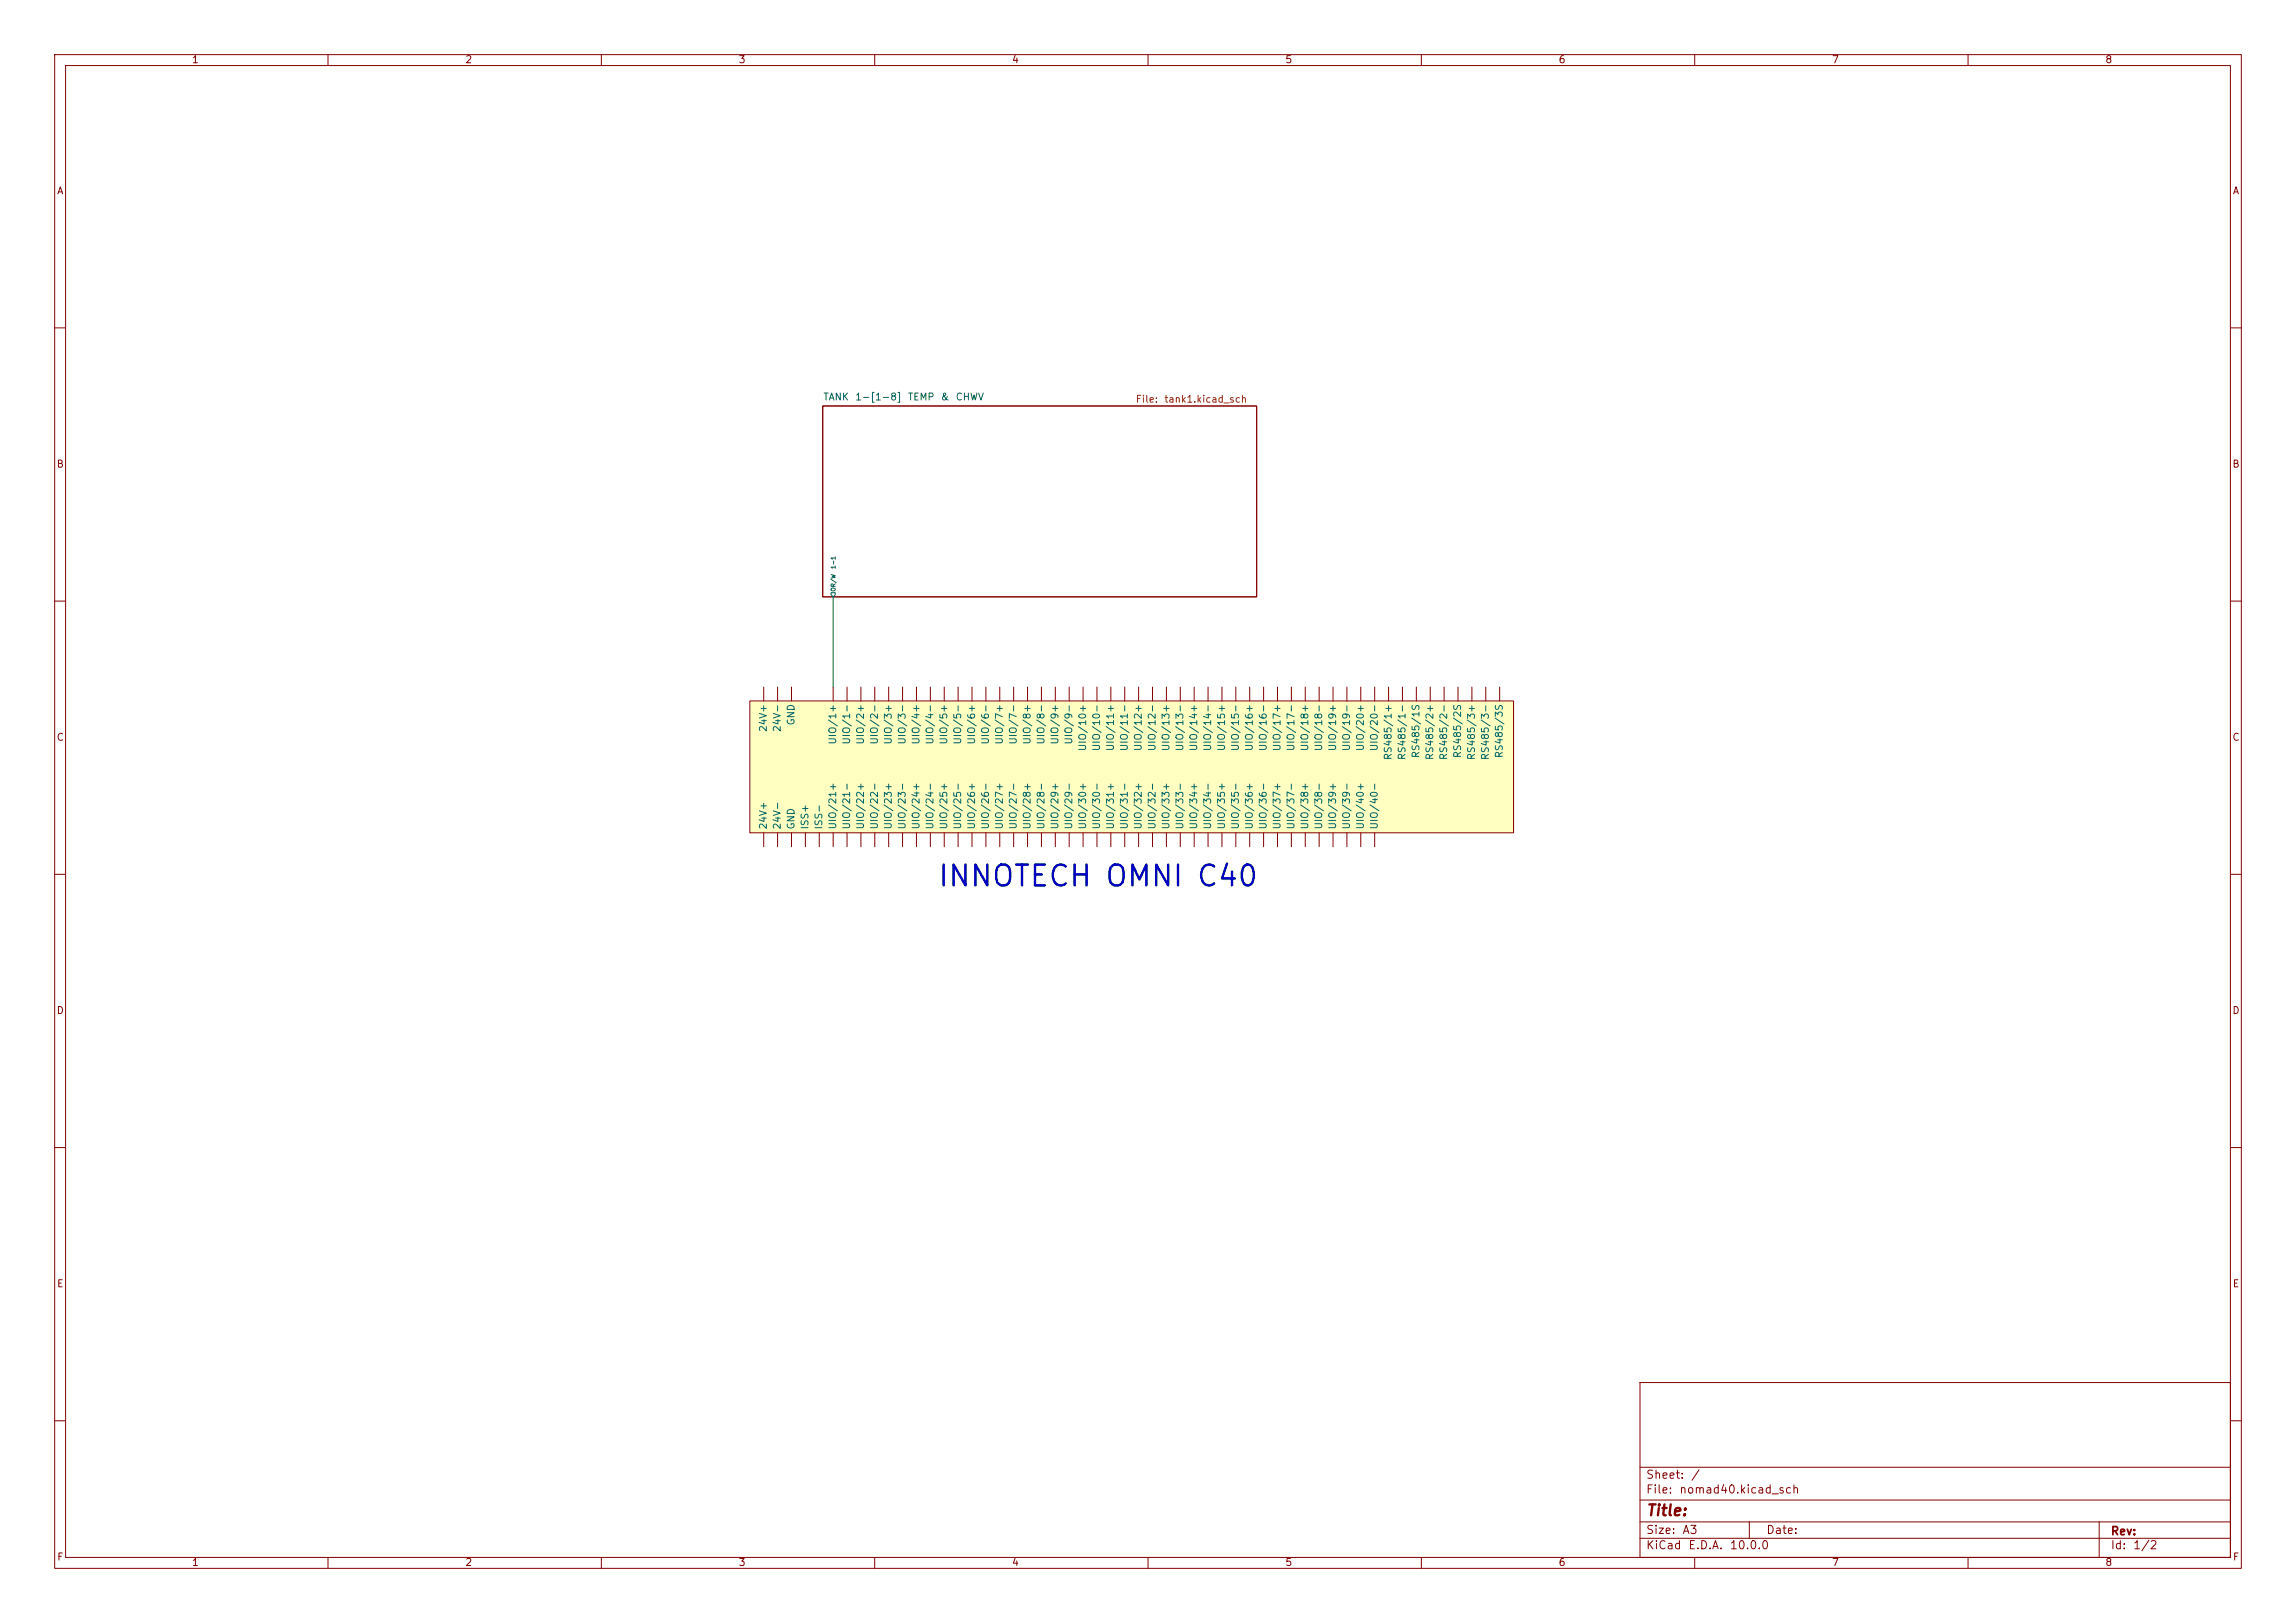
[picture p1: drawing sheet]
<svg xmlns="http://www.w3.org/2000/svg" width="420mm" height="297mm" viewBox="0 0 420 297" stroke-linecap="round" stroke-linejoin="round" font-family="sans-serif">
<defs><g id="words">
<text font-size="3.8" fill="#0000c2" x="171.3" y="163.2">INNOTECH OMNI C40</text>
<text font-size="2" fill="#840000" x="301" y="277.9">Title:</text>
<g font-size="1.5" fill="#840000">
<text x="301" y="273.7">File:</text>
<text x="301" y="271">Sheet:</text>
<text x="307.1" y="273.7">nomad40.kicad_sch</text>
<text x="309.2" y="271">/</text>
<text x="301" y="281.1">Size:</text>
<text x="307.6" y="281.1">A3</text>
<text x="323" y="281.1">Date:</text>
<text x="386" y="281.3">Rev:</text>
<text x="301" y="283.9">KiCad</text>
<text x="308.7" y="283.9">E.D.A.</text>
<text x="316.3" y="283.9">10.0.0</text>
<text x="386" y="283.9">Id:</text>
<text x="390.1" y="283.9">1/2</text>
</g>
<g font-size="1.3" fill="#840000">
<text x="35" y="11.9">1</text>
<text x="85" y="11.9">2</text>
<text x="135" y="11.9">3</text>
<text x="185" y="11.9">4</text>
<text x="235" y="11.9">5</text>
<text x="285" y="11.9">6</text>
<text x="335" y="11.9">7</text>
<text x="385" y="11.9">8</text>
<text x="10.3" y="35.9">A</text>
<text x="408.3" y="35.9">A</text>
<text x="10.3" y="85.9">B</text>
<text x="408.2" y="85.9">B</text>
<text x="10.3" y="135.9">C</text>
<text x="408.2" y="135.9">C</text>
<text x="10.3" y="185.9">D</text>
<text x="408.2" y="185.9">D</text>
<text x="10.3" y="235.9">E</text>
<text x="408.3" y="235.9">E</text>
<text x="10.3" y="285.9">F</text>
<text x="35" y="286.9">1</text>
<text x="85" y="286.9">2</text>
<text x="135" y="286.9">3</text>
<text x="185" y="286.9">4</text>
<text x="235" y="286.9">5</text>
<text x="285" y="286.9">6</text>
<text x="335" y="286.9">7</text>
<text x="385" y="286.9">8</text>
<text x="408.3" y="285.9">F</text>
</g>
<g font-size="1.3" fill="#006464">
<text x="150.5" y="73.6">TANK</text>
<text x="156.3" y="73.6">1-[1-8]</text>
<text x="166" y="73.6">TEMP</text>
<text x="172" y="73.6">&amp;</text>
<text x="174.7" y="73.6">CHWV</text>
<text x="140.6" y="134.1" transform="rotate(-90 140.6 134.1)">24V+</text>
<text x="143.1" y="134.1" transform="rotate(-90 143.1 134.1)">24V-</text>
<text x="145.6" y="132.9" transform="rotate(-90 145.6 132.9)">GND</text>
<text x="153.3" y="136.4" transform="rotate(-90 153.3 136.4)">UIO/1+</text>
<text x="155.8" y="136.4" transform="rotate(-90 155.8 136.4)">UIO/1-</text>
<text x="158.3" y="136.4" transform="rotate(-90 158.3 136.4)">UIO/2+</text>
<text x="160.9" y="136.4" transform="rotate(-90 160.9 136.4)">UIO/2-</text>
<text x="163.4" y="136.4" transform="rotate(-90 163.4 136.4)">UIO/3+</text>
<text x="166" y="136.4" transform="rotate(-90 166 136.4)">UIO/3-</text>
<text x="168.5" y="136.4" transform="rotate(-90 168.5 136.4)">UIO/4+</text>
<text x="171" y="136.4" transform="rotate(-90 171 136.4)">UIO/4-</text>
<text x="173.6" y="136.4" transform="rotate(-90 173.6 136.4)">UIO/5+</text>
<text x="176.1" y="136.4" transform="rotate(-90 176.1 136.4)">UIO/5-</text>
<text x="178.7" y="136.4" transform="rotate(-90 178.7 136.4)">UIO/6+</text>
<text x="181.2" y="136.4" transform="rotate(-90 181.2 136.4)">UIO/6-</text>
<text x="183.7" y="136.4" transform="rotate(-90 183.7 136.4)">UIO/7+</text>
<text x="186.3" y="136.4" transform="rotate(-90 186.3 136.4)">UIO/7-</text>
<text x="188.8" y="136.4" transform="rotate(-90 188.8 136.4)">UIO/8+</text>
<text x="191.4" y="136.4" transform="rotate(-90 191.4 136.4)">UIO/8-</text>
<text x="193.9" y="136.4" transform="rotate(-90 193.9 136.4)">UIO/9+</text>
<text x="196.4" y="136.4" transform="rotate(-90 196.4 136.4)">UIO/9-</text>
<text x="199" y="137.6" transform="rotate(-90 199 137.6)">UIO/10+</text>
<text x="201.5" y="137.6" transform="rotate(-90 201.5 137.6)">UIO/10-</text>
<text x="204.1" y="137.6" transform="rotate(-90 204.1 137.6)">UIO/11+</text>
<text x="206.6" y="137.6" transform="rotate(-90 206.6 137.6)">UIO/11-</text>
<text x="209.1" y="137.6" transform="rotate(-90 209.1 137.6)">UIO/12+</text>
<text x="211.7" y="137.6" transform="rotate(-90 211.7 137.6)">UIO/12-</text>
<text x="214.2" y="137.6" transform="rotate(-90 214.2 137.6)">UIO/13+</text>
<text x="216.8" y="137.6" transform="rotate(-90 216.8 137.6)">UIO/13-</text>
<text x="219.3" y="137.6" transform="rotate(-90 219.3 137.6)">UIO/14+</text>
<text x="221.8" y="137.6" transform="rotate(-90 221.8 137.6)">UIO/14-</text>
<text x="224.4" y="137.6" transform="rotate(-90 224.4 137.6)">UIO/15+</text>
<text x="226.9" y="137.6" transform="rotate(-90 226.9 137.6)">UIO/15-</text>
<text x="229.5" y="137.6" transform="rotate(-90 229.5 137.6)">UIO/16+</text>
<text x="232" y="137.6" transform="rotate(-90 232 137.6)">UIO/16-</text>
<text x="234.5" y="137.6" transform="rotate(-90 234.5 137.6)">UIO/17+</text>
<text x="237.1" y="137.6" transform="rotate(-90 237.1 137.6)">UIO/17-</text>
<text x="239.6" y="137.6" transform="rotate(-90 239.6 137.6)">UIO/18+</text>
<text x="242.2" y="137.6" transform="rotate(-90 242.2 137.6)">UIO/18-</text>
<text x="244.7" y="137.6" transform="rotate(-90 244.7 137.6)">UIO/19+</text>
<text x="247.2" y="137.6" transform="rotate(-90 247.2 137.6)">UIO/19-</text>
<text x="249.8" y="137.6" transform="rotate(-90 249.8 137.6)">UIO/20+</text>
<text x="252.3" y="137.6" transform="rotate(-90 252.3 137.6)">UIO/20-</text>
<text x="254.9" y="139.2" transform="rotate(-90 254.9 139.2)">RS485/1+</text>
<text x="257.4" y="139.2" transform="rotate(-90 257.4 139.2)">RS485/1-</text>
<text x="259.9" y="138.8" transform="rotate(-90 259.9 138.8)">RS485/1S</text>
<text x="262.5" y="139.2" transform="rotate(-90 262.5 139.2)">RS485/2+</text>
<text x="265" y="139.2" transform="rotate(-90 265 139.2)">RS485/2-</text>
<text x="267.6" y="138.8" transform="rotate(-90 267.6 138.8)">RS485/2S</text>
<text x="270.1" y="139.2" transform="rotate(-90 270.1 139.2)">RS485/3+</text>
<text x="272.6" y="139.2" transform="rotate(-90 272.6 139.2)">RS485/3-</text>
<text x="275.2" y="138.8" transform="rotate(-90 275.2 138.8)">RS485/3S</text>
<text x="140.6" y="151.9" transform="rotate(-90 140.6 151.9)">24V+</text>
<text x="143.1" y="151.9" transform="rotate(-90 143.1 151.9)">24V-</text>
<text x="145.6" y="151.9" transform="rotate(-90 145.6 151.9)">GND</text>
<text x="148.2" y="151.9" transform="rotate(-90 148.2 151.9)">ISS+</text>
<text x="150.7" y="151.9" transform="rotate(-90 150.7 151.9)">ISS-</text>
<text x="153.3" y="151.9" transform="rotate(-90 153.3 151.9)">UIO/21+</text>
<text x="155.8" y="151.9" transform="rotate(-90 155.8 151.9)">UIO/21-</text>
<text x="158.3" y="151.9" transform="rotate(-90 158.3 151.9)">UIO/22+</text>
<text x="160.9" y="151.9" transform="rotate(-90 160.9 151.9)">UIO/22-</text>
<text x="163.4" y="151.9" transform="rotate(-90 163.4 151.9)">UIO/23+</text>
<text x="166" y="151.9" transform="rotate(-90 166 151.9)">UIO/23-</text>
<text x="168.5" y="151.9" transform="rotate(-90 168.5 151.9)">UIO/24+</text>
<text x="171" y="151.9" transform="rotate(-90 171 151.9)">UIO/24-</text>
<text x="173.6" y="151.9" transform="rotate(-90 173.6 151.9)">UIO/25+</text>
<text x="176.1" y="151.9" transform="rotate(-90 176.1 151.9)">UIO/25-</text>
<text x="178.7" y="151.9" transform="rotate(-90 178.7 151.9)">UIO/26+</text>
<text x="181.2" y="151.9" transform="rotate(-90 181.2 151.9)">UIO/26-</text>
<text x="183.7" y="151.9" transform="rotate(-90 183.7 151.9)">UIO/27+</text>
<text x="186.3" y="151.9" transform="rotate(-90 186.3 151.9)">UIO/27-</text>
<text x="188.8" y="151.9" transform="rotate(-90 188.8 151.9)">UIO/28+</text>
<text x="191.4" y="151.9" transform="rotate(-90 191.4 151.9)">UIO/28-</text>
<text x="193.9" y="151.9" transform="rotate(-90 193.9 151.9)">UIO/29+</text>
<text x="196.4" y="151.9" transform="rotate(-90 196.4 151.9)">UIO/29-</text>
<text x="199" y="151.9" transform="rotate(-90 199 151.9)">UIO/30+</text>
<text x="201.5" y="151.9" transform="rotate(-90 201.5 151.9)">UIO/30-</text>
<text x="204.1" y="151.9" transform="rotate(-90 204.1 151.9)">UIO/31+</text>
<text x="206.6" y="151.9" transform="rotate(-90 206.6 151.9)">UIO/31-</text>
<text x="209.1" y="151.9" transform="rotate(-90 209.1 151.9)">UIO/32+</text>
<text x="211.7" y="151.9" transform="rotate(-90 211.7 151.9)">UIO/32-</text>
<text x="214.2" y="151.9" transform="rotate(-90 214.2 151.9)">UIO/33+</text>
<text x="216.8" y="151.9" transform="rotate(-90 216.8 151.9)">UIO/33-</text>
<text x="219.3" y="151.9" transform="rotate(-90 219.3 151.9)">UIO/34+</text>
<text x="221.8" y="151.9" transform="rotate(-90 221.8 151.9)">UIO/34-</text>
<text x="224.4" y="151.9" transform="rotate(-90 224.4 151.9)">UIO/35+</text>
<text x="226.9" y="151.9" transform="rotate(-90 226.9 151.9)">UIO/35-</text>
<text x="229.5" y="151.9" transform="rotate(-90 229.5 151.9)">UIO/36+</text>
<text x="232" y="151.9" transform="rotate(-90 232 151.9)">UIO/36-</text>
<text x="234.5" y="151.9" transform="rotate(-90 234.5 151.9)">UIO/37+</text>
<text x="237.1" y="151.9" transform="rotate(-90 237.1 151.9)">UIO/37-</text>
<text x="239.6" y="151.9" transform="rotate(-90 239.6 151.9)">UIO/38+</text>
<text x="242.2" y="151.9" transform="rotate(-90 242.2 151.9)">UIO/38-</text>
<text x="244.7" y="151.9" transform="rotate(-90 244.7 151.9)">UIO/39+</text>
<text x="247.2" y="151.9" transform="rotate(-90 247.2 151.9)">UIO/39-</text>
<text x="249.8" y="151.9" transform="rotate(-90 249.8 151.9)">UIO/40+</text>
<text x="252.3" y="151.9" transform="rotate(-90 252.3 151.9)">UIO/40-</text>
</g>
<g font-size="1.3" fill="#725600">
<text x="207.6" y="74">File:</text>
<text x="212.9" y="74">tank1.kicad_sch</text>
</g>
<g font-size=".8" fill="#006464">
<text x="153" y="104.2" transform="rotate(-90 153 104.2)">1-1</text>
<text x="153" y="108.3" transform="rotate(-90 153 108.3)">OR/W</text>
</g>
</g></defs>
<g fill="none" stroke="#840000" stroke-width=".18">
<path d="M10 10h400v277h-400zM12 12h396v273h-396zM60 10v2M110 10v2M160 10v2M210 10v2M260 10v2M310 10v2M360 10v2M10 60h2M150.5 74.3h79.4v34.9h-79.4zM408 60h2"/>
<path d="M10 110h2M408 110h2M10 160h2M408 160h2M10 210h2M408 210h2M300 253h108v32h-108zM10 260h2M300 278.5h108M300 274.5h108M300 268.5h108M320 278.5v3"/>
<path d="M384 278.5v6.5M408 260h2M60 285v2M110 285v2M160 285v2M210 285v2M260 285v2M300 281.5h108M310 285v2M360 285v2"/>
</g>
<path d="M152 108.5h.8v.3l-.4 .4-.4-.4z" fill="none" stroke="#006464" stroke-width=".18"/>
<path d="M137.2 128.3h139.7v24.1h-139.7z" fill="#ffffc2"/>
<g fill="none" stroke="#840000" stroke-width=".18">
<path d="M137.2 128.3h139.7v24.1h-139.7zM139.7 125.7v2.6M142.2 125.7v2.6M144.8 125.7v2.6M152.4 125.7v2.6M154.9 125.7v2.6M157.5 125.7v2.6M160 125.7v2.6M162.6 125.7v2.6M165.1 125.7v2.6M167.6 125.7v2.6M170.2 125.7v2.6"/>
<path d="M172.7 125.7v2.6M175.3 125.7v2.6M177.8 125.7v2.6M180.3 125.7v2.6M182.9 125.7v2.6M185.4 125.7v2.6M188 125.7v2.6M190.5 125.7v2.6M193 125.7v2.6M195.6 125.7v2.6M198.1 125.7v2.6M200.7 125.7v2.6"/>
<path d="M203.2 125.7v2.6M205.7 125.7v2.6M208.3 125.7v2.6M210.8 125.7v2.6M213.4 125.7v2.6M215.9 125.7v2.6M218.4 125.7v2.6M221 125.7v2.6M223.5 125.7v2.6M226.1 125.7v2.6M228.6 125.7v2.6M231.1 125.7v2.6"/>
<path d="M233.7 125.7v2.6M236.2 125.7v2.6M238.8 125.7v2.6M241.3 125.7v2.6M243.8 125.7v2.6M246.4 125.7v2.6M248.9 125.7v2.6M251.5 125.7v2.6M254 125.7v2.6M256.5 125.7v2.6M259.1 125.7v2.6M261.6 125.7v2.6"/>
<path d="M264.2 125.7v2.6M266.7 125.7v2.6M269.2 125.7v2.6M271.8 125.7v2.6M274.3 125.7v2.6M139.7 152.4v2.5M142.2 152.4v2.5M144.8 152.4v2.5M147.3 152.4v2.5M149.9 152.4v2.5M152.4 152.4v2.5M154.9 152.4v2.5"/>
<path d="M157.5 152.4v2.5M160 152.4v2.5M162.6 152.4v2.5M165.1 152.4v2.5M167.6 152.4v2.5M170.2 152.4v2.5M172.7 152.4v2.5M175.3 152.4v2.5M177.8 152.4v2.5M180.3 152.4v2.5M182.9 152.4v2.5M185.4 152.4v2.5"/>
<path d="M188 152.4v2.5M190.5 152.4v2.5M193 152.4v2.5M195.6 152.4v2.5M198.1 152.4v2.5M200.7 152.4v2.5M203.2 152.4v2.5M205.7 152.4v2.5M208.3 152.4v2.5M210.8 152.4v2.5M213.4 152.4v2.5M215.9 152.4v2.5"/>
<path d="M218.4 152.4v2.5M221 152.4v2.5M223.5 152.4v2.5M226.1 152.4v2.5M228.6 152.4v2.5M231.1 152.4v2.5M233.7 152.4v2.5M236.2 152.4v2.5M238.8 152.4v2.5M241.3 152.4v2.5M243.8 152.4v2.5M246.4 152.4v2.5"/>
<path d="M248.9 152.4v2.5M251.5 152.4v2.5"/>
</g>
<path d="M152.4 109.2v16.5" fill="none" stroke="#009600" stroke-width=".18"/>
<use href="#words"/>
</svg>
